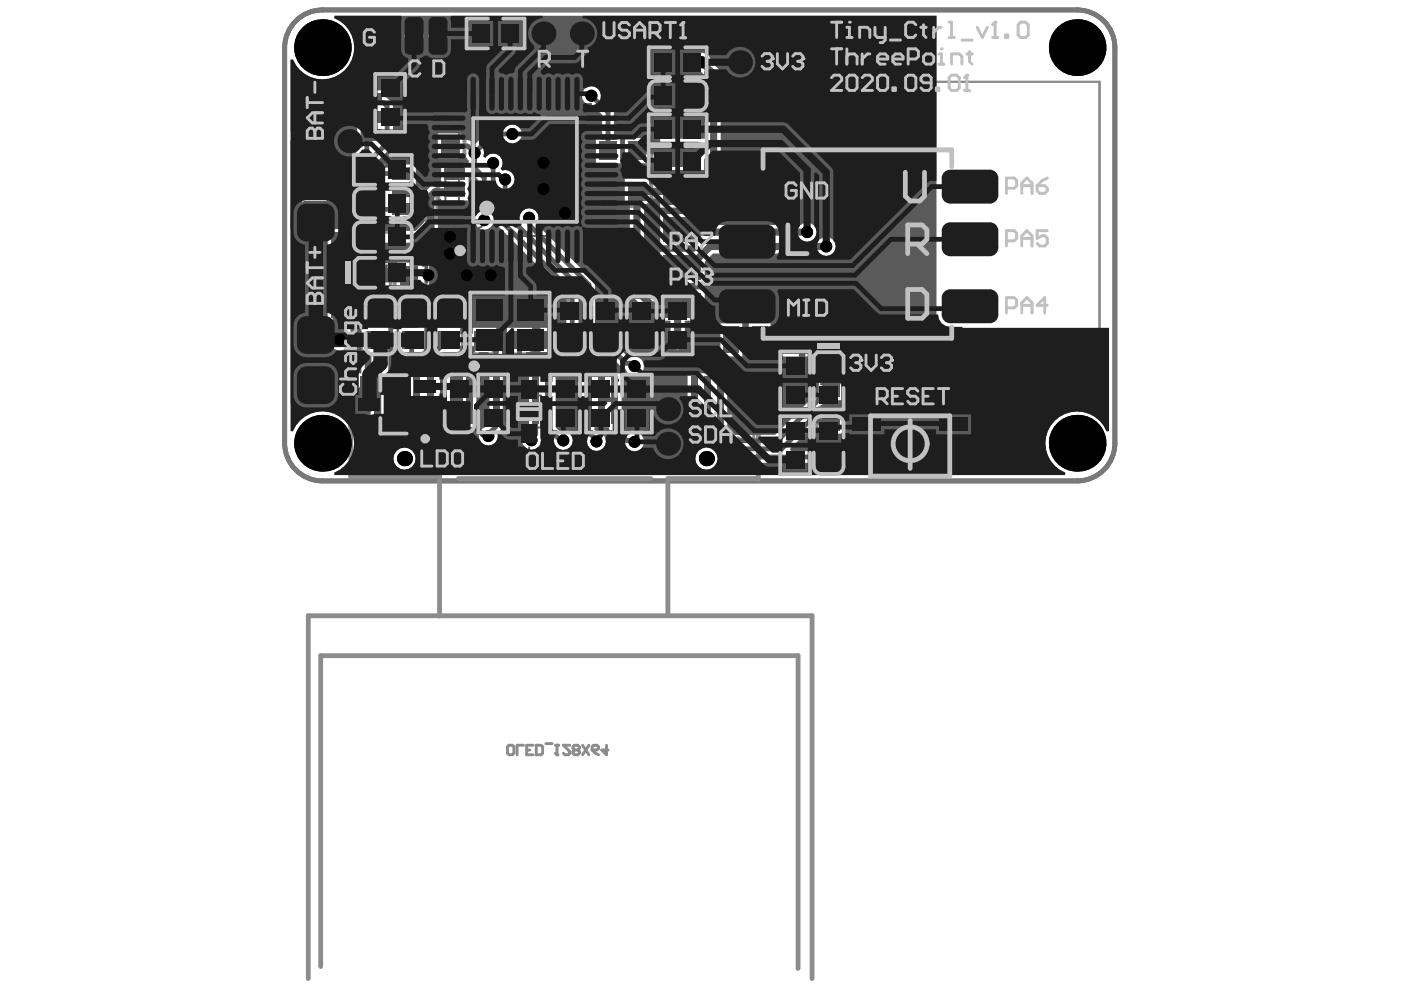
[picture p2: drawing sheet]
<svg xmlns="http://www.w3.org/2000/svg" width="297mm" height="210mm" viewBox="0 0 297 210" stroke-linecap="round" stroke-linejoin="round" font-family="sans-serif">
<g fill="none" stroke="#5a5a5a" stroke-width=".4">
<path d="M69.5 18.7h7.2v12.4h-7.2zM69.5 34.4h7.2v12.4h-7.2zM87.2 34.4h7.2v12.4h-7.2zM97.3 22.1h28v27.9h-28zM79.6 57.8h3.2M80.4 56.2v3.2M80.4 57.8l1.6-1.6v3.2zM81.6 54.2l-1.2 1.2M82.4 54.6l-1.2 1.2M80.6 79.5h7.2v12.4h-7.2zM111 79.7h2.4M174.1 79.9h3.2"/>
<path d="M175.7 79.1v3.2M178.2 79.9l1.2 1.2M109.7 83.9h5v6.8h-5zM111 96h2.4M112.2 94.8v2.4M174.1 81.5l1.6-1.6 1.6 1.6zM177.8 80.7l1.2 1.2"/>
<circle cx="100.9" cy="46.4" r="2"/>
</g>
<path d="M72.4 55.8v4M88.4 57.8h4M90.4 55.8v4M173.7 71.9h4M173.7 89.8h4M175.7 87.9v3.9" fill="none" stroke="#5a5a5a" stroke-width=".81"/>
<path d="M193.1 92.1l-.2 .2" fill="none" stroke="#5a5a5a" stroke-width=".21"/>
<path d="M62.7 4.4a8 8 0 0 1 5.7-2.3h160a8 8 0 0 1 8 8v83.9a8 8 0 0 1-8 8h-160a8 8 0 0 1-8-8v-83.9a8 8 0 0 1 2.3-5.7z" fill="none" stroke="#5a5a5a" stroke-width="1"/>
<path d="M62.7 4.4a8 8 0 0 1 5.7-2.3h160a8 8 0 0 1 8 8v83.9a8 8 0 0 1-8 8h-160a8 8 0 0 1-8-8v-83.9a8 8 0 0 1 2.3-5.7z" fill="none" stroke="#787878" stroke-width="1"/>
<g fill="none" stroke="#8c8c8c" stroke-width=".8">
<path d="M86.2 29.4v3.1M87.8 34.1h2.9M87.8 27.8h2.9M93.9 34.1h3M93.9 27.8h3M98.5 29.4v3.1M125.8 39v3.1M127.4 37.4h3M130.4 28.8h-4.5v6.3h4.5M133.6 37.4h2.9M133.6 28.8h4.5v6.3h-4.5M138.1 39v3.1"/>
<path d="M62.8 56.8v3.1M64.4 55.2h3M67.4 48.1h-4.5v6.3h4.5M70.6 55.2h2.9M70.6 48.1h4.5v6.3h-4.5M75.1 56.8v3.1M76.5 53.7v-4.5h6.3v4.5M76.5 56.9v4.5h6.3v-4.5M88.2 55.2h-4.5v6.3h4.5M91.4 55.2h4.6v6.3h-4.6M127.4 43.7h3M133.6 43.7h2.9"/>
<path d="M62.8 63.9v3.1M64.4 61.5h3M64.4 68.6h3M64.4 62.3h3M70.6 61.5h2.9M70.6 68.6h2.9M70.6 62.3h2.9M75.1 63.9v3.1M76.5 64.5v2.9M76.5 70.6v2.9M78.1 75.1h3.1M78.1 62.9h3.1"/>
<path d="M82.8 64.5v2.9M82.8 70.6v2.9M84.1 64.5v2.9M84.1 70.6v2.9M85.7 75.1h3.1M85.7 62.9h3.1M90.4 64.5v2.9M90.4 70.6v2.9M91.7 64.5v2.9M91.7 70.6v2.9M93.3 75.1h3.2M93.3 62.9h3.2"/>
<path d="M98.1 64.5v2.9M98.1 70.6v2.9M99.4 64.5v2.9M99.4 70.6v2.9M101 75.1h3.1M101 62.9h3.1M105.7 64.5v2.9M105.7 70.6v2.9M107 64.5v2.9M107 70.6v2.9M108.6 75.1h3.1M108.6 62.9h3.1"/>
<path d="M113.3 64.5v2.9M113.3 70.6v2.9M114.1 70.6v4.5h6.3v-4.5M114.1 67.4v-4.5h6.3v4.5M174.7 79h2.9M180.8 79h3M173.1 80.6v3.1M173.1 87.7v3.1M174.7 92.4h2.9M174.7 86.1h2.9M174.7 85.3h2.9M177.6 93.7h-4.5v6.4h4.5"/>
<path d="M180.8 93.7h4.6v6.4h-4.6M180.8 92.4h3M180.8 86.1h3M180.8 85.3h3M185.4 80.6v3.1M185.4 87.7v3.1"/>
</g>
<path d="M152.1 72.1h-11.1v-3.2h2.8v-48.4h-2.8v-3.2h92.1v54.8h-33.1" fill="none" stroke="#8c8c8c" stroke-width=".48"/>
<path d="M71.1 19.3h4v11.2h-4zM71.1 35h4v11.2h-4zM88.8 35h4v11.2h-4zM74.4 79.7v21.5M160.8 80.1v21.5M74.4 101.1h18.8v29.5M97.2 101.5h40.8M160.8 101.5h-19.2v28.7M65.4 207.5v-76.9h106.8v76.9M68 204.9v-65.9h101.2v66.3" fill="none" stroke="#8c8c8c" stroke-width="1"/>
<path d="M157.8 92.4v.4l-.3 .3h-.7l-.4-.3" fill="none" stroke="#8c8c8c" stroke-width=".61"/>
<circle cx="157.8" cy="92.4" r=".31" fill="#8c8c8c"/>
<g fill="none" stroke="#8c8c8c" stroke-width=".61">
<path d="M173.4 10.9l.6-.6h1.1l.5 .6v2.1l-.5 .6h-1.1l-.6-.6zM176.7 11.9h2.1l-1.6-1.6v3.3M179.9 14.1h2.2M183.2 10.3v.6l1.1 1M184.3 11.9v1.7M185.3 10.3v.6l-1 1M186.4 10.9l.6-.6h1.6v3.3h-1.6l-.6-.6zM189.7 10.3h1.1M190.2 10.3v2.7l.6 .6h.5l.5-.6M123 70.8l.6-.6h1.6v3.3h-1.6l-.6-.6zM126.3 70.2h2.1v3.3h-2.1M127.4 71.8h1"/>
<path d="M131.7 70.2v3.3h-2.2M132.8 70.8l.5-.6h1.1l.5 .6v2.1l-.5 .6h-1.1l-.5-.6zM156.4 91.4l.4-.3h.7l.3 .3v.4l-.3 .3M157.1 92.1h.4M157.5 92.1l.3 .3M158.5 91.4l.3-.3h.7l.3 .3v1.4l-.3 .3h-.7l-.3-.3zM107.6 158.3l.3-.3h.7l.4 .3v1.4l-.4 .3h-.7l-.3-.3zM111 158h-1.4v2M111.7 159h.6M113 158h-1.3v2h1.3M113.7 158h1l.3 .3v1.4l-.3 .3h-1zM115.7 157.7h1.4"/>
<path d="M117.8 158h.6M118.1 158v2"/>
</g>
<path d="M192.4 39.7l.4-.4h1.6l.4 .4v.8l-.4 .4h-1.6l-.4-.4zM192.4 49.3l.4-.4h1.6l.4 .4v1.2h-2.4zM192.4 47.3h1.2M193.6 47.3l.8 .8h.4M193.6 41.7v1.6l1.2-1.2h-2.4M193.6 44.1v1.6M194.8 51.3v.8M194.8 51.7h-2l-.4 .4v.4l.4 .4M194.8 46.5h-.4l-.8 .8" fill="none" stroke="#8c8c8c" stroke-width=".4"/>
<circle cx="118.1" cy="160" r=".31" fill="#8c8c8c"/>
<path d="M125.8 23v3.2h-1.6l-.6-.5v-.5l.6-.6h1.6M117.8 159.7l.3 .3M120.8 158h-1.3l1.3 1.4v.3l-.3 .3h-.7l-.3-.3M121.8 159l-.3-.3v-.4l.3-.3h.7l.3 .3v.4l-.3 .3M121.8 159l-.3 .4v.3l.3 .3h.7l.3-.3v-.3l-.3-.4M121.8 159h.7M123.5 158l1.4 2M124.9 158l-1.4 2M125.5 158.3l.4-.3h.7l.3 .3v.4l-.3 .3h-1.1zM125.5 159l.7 .7 .7 .3M128.6 158v2l-1-1h1.3" fill="none" stroke="#8c8c8c" stroke-width=".61"/>
<circle cx="125.8" cy="24.6" r=".31" fill="#8c8c8c"/>
<g fill="none" stroke="#8c8c8c" stroke-width=".61">
<path d="M90 26.2h1.1M91.1 24.1h-.5v2.1M92.7 24.1h1.1M93.3 23.5v2.2l-.6 .5M94.9 24.1h1.6l.6 .5v1.1l-.6 .5h-1.6M100.3 25.2h-2.1v-.6l.5-.5h1.1l.5 .5v1.1l-.5 .5h-1.1M102 24.1h1M102.5 23.5v2.2l-.5 .5M104.1 24.6l.6-.5h1.1l.5 .5v1.1l-.5 .5h-1.1l-.6-.5zM107.9 24.1h.6l1 1.1M109.5 24.1v2.1M112.8 25.2h-1.6l-.6-.6v-1.1l.6-.5h1.6v3.2"/>
<path d="M113.9 26.8h2.1M117.1 23h2.2M118.2 23v3.2M120.4 24.6h2.1M120.4 26.2v-2.1l1.1-1.1 1 1.1v2.1M125.8 23h-1.6l-.6 .5v.6l.6 .5h1.6"/>
</g>
<circle cx="90.6" cy="23" r=".31" fill="#8c8c8c"/>
<path d="M83 26.2v-1.6l.5-.5h1.7v2.1M86.2 24.6l.6-.5h1.1l.5 .5v1.1l-.5 .5h-1.1l-.6-.5z" fill="none" stroke="#8c8c8c" stroke-width=".61"/>
<g fill="none" stroke="#8c8c8c" stroke-width="1">
<circle cx="66.7" cy="31.9" r=".5"/>
<circle cx="66.7" cy="47.6" r=".5"/>
<circle cx="84.4" cy="47.6" r=".5"/>
</g>
<g fill="none" stroke="#8c8c8c" stroke-width=".8">
<path d="M86.2 32.5a1.6 1.6 0 0 0 1.6 1.6M87.8 27.8a1.6 1.6 0 0 0-1.6 1.6M96.9 27.8a1.6 1.6 0 0 1 1.6 1.6M98.5 32.5a1.6 1.6 0 0 1-1.6 1.6M127.4 37.4a1.6 1.6 0 0 0-1.6 1.6M136.5 37.4a1.6 1.6 0 0 1 1.6 1.6M62.8 59.9a1.6 1.6 0 0 0 1.6 1.6M64.4 55.2a1.6 1.6 0 0 0-1.6 1.6M73.5 55.2a1.6 1.6 0 0 1 1.6 1.6M75.1 59.9a1.6 1.6 0 0 1-1.6 1.6M125.8 42.1a1.6 1.6 0 0 0 1.6 1.6M138.1 42.1a1.6 1.6 0 0 1-1.6 1.6"/>
<path d="M62.8 67a1.6 1.6 0 0 0 1.6 1.6M64.4 62.3a1.6 1.6 0 0 0-1.6 1.6M73.5 62.3a1.6 1.6 0 0 1 1.6 1.6M75.1 67a1.6 1.6 0 0 1-1.6 1.6M76.5 73.5a1.6 1.6 0 0 0 1.6 1.6M78.1 62.9a1.6 1.6 0 0 0-1.6 1.6M81.2 62.9a1.6 1.6 0 0 1 1.6 1.6M82.8 73.5a1.6 1.6 0 0 1-1.6 1.6M84.1 73.5a1.6 1.6 0 0 0 1.6 1.6M85.7 62.9a1.6 1.6 0 0 0-1.6 1.6M88.8 62.9a1.6 1.6 0 0 1 1.6 1.6M90.4 73.5a1.6 1.6 0 0 1-1.6 1.6"/>
<path d="M91.7 73.5a1.6 1.6 0 0 0 1.6 1.6M93.3 62.9a1.6 1.6 0 0 0-1.6 1.6M96.5 62.9a1.6 1.6 0 0 1 1.6 1.6M98.1 73.5a1.6 1.6 0 0 1-1.6 1.6M99.4 73.5a1.6 1.6 0 0 0 1.6 1.6M101 62.9a1.6 1.6 0 0 0-1.6 1.6M104.1 62.9a1.6 1.6 0 0 1 1.6 1.6M105.7 73.5a1.6 1.6 0 0 1-1.6 1.6M107 73.5a1.6 1.6 0 0 0 1.6 1.6M108.6 62.9a1.6 1.6 0 0 0-1.6 1.6M111.7 62.9a1.6 1.6 0 0 1 1.6 1.6M113.3 73.5a1.6 1.6 0 0 1-1.6 1.6"/>
<path d="M174.7 79a1.6 1.6 0 0 0-1.6 1.6M183.8 79a1.6 1.6 0 0 1 1.6 1.6M173.1 90.8a1.6 1.6 0 0 0 1.6 1.6M173.1 83.7a1.6 1.6 0 0 0 1.6 1.6M174.7 86.1a1.6 1.6 0 0 0-1.6 1.6M183.8 86.1a1.6 1.6 0 0 1 1.6 1.6M185.4 90.8a1.6 1.6 0 0 1-1.6 1.6M185.4 83.7a1.6 1.6 0 0 1-1.6 1.6"/>
</g>
<g fill="#5a5a5a">
<path d="M61.6 45.4l2.8-2.8h8.9a2.55 2.55 0 0 0 2.1 3l.3 .4-.2 .7-1 .1-1.9 1.8h-3.1v5.3h5.1v-3.1l1.1-1.1h.9v6.4h-2v-.4h-5.1v5.3h.3v1.8h-.3v5.3h.3v3.9a2.28 2.28 0 0 0 2.2 2.3 2.28 2.28 0 0 0 2.3-2.3v-3.9h.3v-5.3h-.3v-1.8h.3v-.4h2v18.5h-.8v2.4l-5.3 5.2h-7.6l-1.3-1.2z"/>
<path d="M61.6 12.7h.5a6.7 6.7 0 0 0 11 2.1 6.7 6.7 0 0 0-2.2-10.9l.1-.6h127.6v65.3h-3.8v7h4.6v-3.6l.5-.2 .2 .2h35v19.4l-.5 .1a6.7 6.7 0 0 0-11-2.3 6.7 6.7 0 0 0 2.3 11l-.1 .5h-154.8l-.1-.5a6.7 6.7 0 0 0 4.2-6.1 6.7 6.7 0 0 0-4-6.3l-.1-.5 5.4-5.5 .1-1.9 .6-.2 .2-.6v-4.5h1.4v4.6h-.1v11.4h16.8v-11.4h-2.6l-.2-.6 .7-.8 .1-2.5 .7-.7h3.5v-1.3h1.2l.2 .5-.6 .6-.1 .5v4.3h-.1v11.4h2.8v-11.4h-.2v-3.8l.8-.8h1.8l.5 .5v4.1h-.1v10.9l-.4 .4a2 2 0 0 0-1.8 2.3 2 2 0 0 0 2.4 1.6 2 2 0 0 0 1.5-2.5l.7-.9 .1-.4h.3v-11.4h-.2l-.1-5-1.1-1.3v-3.4h-5.3v1.3h-2.3v-1.3h-5.4v3l-.5-.2-.1-3.7-1.6-1.8v-3.4h-5.4v5.1h3.5l.5 .5-.1 .5h-3.9v5.1h.7l.2 .5-.9 1-.5-.2v-6.9l-.4-.9-1.4-1.4v-3.3h-5v-2.5h5v-.3h1.9v.4h5.1v-.7l.5-.3 .5 .3v.7h5.2v-5.3h-5.2v.7l-.5 .2-.5-.2v-.7h-5.1v.4h-1.9v-.3h-5v-1h5v-1.1h5.1l.5-.1 .5-.3 4.3-4.5 .2-6.6h.6v.3h5.9v-5.7l.5-.2 1.5 1.6v6.9a2 2 0 0 0 0 3.2 2 2 0 0 0 3.1-.8l.5-.1 15.1 15v6.7l-.2 .4h-5.3v5.1h1.4v1l-.8 .9-.1 1.7-.5 .2-3.1-3.3 .1-.5h1.2v-5.1h-5.3v5.1h1.4v1l.4 .9 2.9 2.9v11.2h.1v.8l-.4 .1a2.01 2.01 0 0 0-1.1 2.6 2.01 2.01 0 0 0 2.5 1.1 2.01 2.01 0 0 0 1.3-2.5l.2-1 .5-.1 2.2 2.2a2.01 2.01 0 0 0 2.5 1.5 2.01 2.01 0 0 0 1.4-2.5 2.01 2.01 0 0 0-2.7-1.3l-.9-.9v-11.4h-.2v-1.7l.8-.9 .1-1.6 .4-.4h1l.5 1.4 2.8 2.7 .2 .5v11.4h.1l.1 1.5 .9 1-.1 .5a2.02 2.02 0 0 0 2 2 2.02 2.02 0 0 0 2.1-2 2.02 2.02 0 0 0-2-2l-.5-.5v-.5h3.1l.1 .8 .3 .4 2.5 2.5 .8 .3 .3 .5a2.01 2.01 0 0 0 2.8 .1 2.01 2.01 0 0 0 .2-2.8 2.01 2.01 0 0 0-2.8-.3l-1.5-1.5v-11.4h-3l-.1-.9-.2-.4-4.1-4v-2.8l.5-.2 6.9 7 .8 .3 .1 .2a2.02 2.02 0 0 0 2.6 1.1 2.02 2.02 0 0 0 1.1-2.6 2.02 2.02 0 0 0-2.6-1.1h-.6l-7.1-7.1v-8.3l-.3-.9-12.1-12a1.99 1.99 0 0 0-.6-3.2 1.99 1.99 0 0 0-2.9 1.5l-.5 .2-1.4-1.4v-5l.2-.1a2 2 0 0 0 .3-2.5 2 2 0 0 0-2.3-.8l-.3-.5 .2-.4a2 2 0 0 0-.9-2.5 2 2 0 0 0-2.6 .7l-.4-.3 .1-1 2.6-2.5h1.9l.1 .1a2.01 2.01 0 0 0 2.9 0 2.01 2.01 0 0 0-.1-2.9 2.01 2.01 0 0 0-2.9 .3l-2.9 .1-3.4 3.2h-.4a2.14 2.14 0 0 0-2.4-.8v-1.4h-5.2v5.3h5.2v-.9l.1-.1 .6 .3 .1 .3 .6 .8v.9h-5.9v4.3l-1.8 .1-1.4 1.2-.4 .1a1.99 1.99 0 0 0-1.7-1.1v-4.6h-5.9v.6h-.7v-.6h-1.7v-.6l3.3-3.5v-8.7a3.1 3.1 0 0 0-1.6-1.5v-1.4h-5.9v11.4h.8v.7l-3.1 3.2-.1 7.4h-2.9v-3.2h-5.5v-7.7l.3-.3 5.2-.1v-7.6h-5.9v3.6l-.9 .2-1.5 1.3-.5-.2zM90.9 7.6a2.02 2.02 0 0 0 4 0 2.02 2.02 0 0 0-4 0zM85.8 7.6a2.02 2.02 0 0 0 4 0 2.02 2.02 0 0 0-4 0zM147.3 11.8a2 2 0 0 0-.4 2.1 2 2 0 0 0 1.7 1.3l1.2 1.1v12.8l-.4 .3h-9.4v1.1h-2.4v-1.2h-5.1v5.3h5.1v-1.1h2.4v2.5h9.4l.4 .3v.8l-.4 .3h-9.4v1.7h-2.4v-1.2h-5.1v5.4h1v18.4l.2 .5 3.3 3.5 .5 .4 2.5 .1v1.8h2.2v2.8a2.01 2.01 0 0 0 .1 2.7 2.01 2.01 0 0 0 2.8 0 2.01 2.01 0 0 0 .1-2.7v-2.8h4.2v-6.6h-9.4v1.8h-1.3l-2.2-2.2v-17.7h1.1v-1.2h2.4v1.9h9.4v-1.8a3.3 3.3 0 0 0 3.4-2.6v-23.9l-.1-.5-.3-.5-1.6-1.6a2 2 0 0 0-1.3-1.8 2 2 0 0 0-2.2 .5zM124 18.9a1.99 1.99 0 0 0-.4 2.3 1.99 1.99 0 0 0 2 1.1l2.1 2v5h-1.4v5.3h5.2v-5.3h-1.3l-.1-6-2.7-2.8a1.99 1.99 0 0 0-1.1-2 1.99 1.99 0 0 0-2.3 .4zM140 45.4v6.6h8l.2 .5-.9 .9h-7.3v6.6h9.4v-4.5l1.8-1.7h22.7a2.01 2.01 0 0 0 2.7-.2 2.01 2.01 0 0 0 0-2.7 2.01 2.01 0 0 0-2.7-.1h-.8l-.3-.6a1.98 1.98 0 0 0-.4-2.5 1.98 1.98 0 0 0-2.6 0h-20.4v-2.3zM188.8 68.6v7h4.6v-7zM182.8 68.6v7h4.6v-7zM176.8 68.6v7h4.6v-7zM170.8 68.6v7h4.6v-7zM164.8 68.6v7h4.6v-7zM158.8 68.6v7h4.6v-7zM152.8 68.6v7h4.6v-7zM145.8 79.2v11.4h.1l.1 .6 .3 .4 3 2.9-.2 .5a2.33 2.33 0 0 0-1 3.9 2.33 2.33 0 0 0 3.9-1l.5-.1 .8 .3h20.3v1.5h5.1v-5.4h-5.1v1.5h-5.9l-.2-.5 4.6-4.7h1.5v1.5h5.1v-5.4h-4.5l-.2-.5 1.3-1.2h3.4v-5.4h-5.1v3.5l-9.2 9.2h-8.6l-1.6-1.6v-11.4zM83.4 97.2a2.35 2.35 0 0 0 4.7 0 2.35 2.35 0 0 0-4.7 0z"/>
</g>
<g fill="none" stroke="#5a5a5a" stroke-width="1">
<path d="M78.7 28.7h-.2l-.7 .6v2.5l-3.2 3.2v8.6l.7 .8h2.3M78.7 21.1l.7 .7h1.9l.8 .7v7.9l-3.4 3.4v3h6.5M95.4 30.9h3.7l1.5 1.5M100.6 32.4v3.2l2.1 2.1v9M104.6 34.6v10.4l16.7 16.9v13.2l3.5 3.4v13.2l1.7 1.6v.3M107.1 38v7.2l16.1 16v13.2l4.4 4.4v5.9M108.6 28.4h-3.9l-4.1 4M125.4 20.3l3.5 3.5v8.2M78.7 44.4h6.5M112.2 46.2l.2 .2v1.5l12.5 12.5v8.8l7.8 7.8h1.7l.1 .6M79.3 65.4l3.5 3.6v15.9M79.7 72.1l.3 .3v12.5"/>
<path d="M87.3 72.1v3l-1.7 1.7v8.1M87.3 65.9l3.2 3.2v6.4l-2.1 2v7.4M94.9 72.1l-2.7 2.7v2.5l-1 1v6.6M96.2 72.4l.2-.3h6.2l2.6 2.5v10.3M102.4 72.1l-2.8 2.8v10M110.1 72.1v3.5l3.5 3.4v13l-.9 .9v.4M117.3 72.1v4l-.9 .9v14l2.4 2.4h.6M105.1 85.2v5.3l-1.6 1.5v.5M127.6 84.9l.1-.2h2.6l.1 .2v6l2.5 2.5h1.3l.3 .3M147.2 84.9l-.1 5.8 6.2 6.2h22.9M150 84.9l.1 5.8 4.5 4.5h11.1l5.9-5.9h4.6M176.2 82.2l-11.3 11.2h-9.6l-2.5-2.4v-6.1"/>
</g>
<path d="M148.8 13.2l2.5 2.5v23.9l-1.1 1.1h-5.5M135.1 32h8.8l.8 .7M84.7 41h3.5l.9 .9v5l-1.3 1.3h-12.7l-3 3M90.8 58.3h2.1M95.4 40.6l-3.2 .1-.8 .9v6.6l-4 4h-7.7M142.7 40.6h-7.7v21.1l3.1 3h7.1l-1.5 1.5v5.9M144.7 48.7l.5 .5h25.9M175.2 52.3h-24.7l-4.4 4.4h-1.4" fill="none" stroke="#5a5a5a" stroke-width="1.5"/>
<path d="M67.5 28.7h-3.2l-1.5 1.4v18.1l3.1 2.9v7.2" fill="none" stroke="#5a5a5a" stroke-width="2.5"/>
<path d="M79.1 58.3h-7.1v13.7M86.7 58.3l-7 .1" fill="none" stroke="#5a5a5a" stroke-width="3.1"/>
<g fill="#000">
<circle cx="68.4" cy="10.1" r="6"/>
<circle cx="82.7" cy="7.6" r="1.27"/>
<circle cx="87.8" cy="7.6" r="1.27"/>
<circle cx="92.9" cy="7.6" r="1.27"/>
<circle cx="148.8" cy="13.2" r="1.27"/>
<circle cx="228.4" cy="10.1" r="6"/>
<circle cx="100.6" cy="32.4" r="1.27"/>
<circle cx="104.6" cy="34.6" r="1.27"/>
<circle cx="107.1" cy="38.1" r="1.27"/>
<circle cx="108.6" cy="28.4" r="1.27"/>
<circle cx="115.2" cy="34.5" r="1.27"/>
<circle cx="125.4" cy="20.3" r="1.27"/>
<circle cx="90.8" cy="58.3" r="1.27"/>
<circle cx="95.4" cy="53.8" r="1.27"/>
<circle cx="95.4" cy="50.2" r="1.27"/>
<circle cx="99" cy="58.3" r="1.27"/>
<circle cx="102.7" cy="46.7" r="1.27"/>
<circle cx="104.1" cy="58.3" r="1.27"/>
<circle cx="112.2" cy="46.2" r="1.27"/>
<circle cx="115.2" cy="40.1" r="1.27"/>
<circle cx="119.8" cy="45.2" r="1.27"/>
<circle cx="154.4" cy="40.1" r="1.27"/>
<circle cx="158.4" cy="40.1" r="1.27"/>
<circle cx="162.5" cy="40.1" r="1.27"/>
<circle cx="171.1" cy="49.2" r="1.27"/>
<circle cx="175.2" cy="52.3" r="1.27"/>
<circle cx="72" cy="72" r="1.27"/>
<circle cx="134.5" cy="77.6" r="1.27"/>
<circle cx="143.7" cy="72.1" r="1.27"/>
<circle cx="65.4" cy="83.7" r="1.27"/>
<circle cx="65.4" cy="80.2" r="1.27"/>
<circle cx="68.4" cy="94" r="6"/>
<circle cx="69" cy="83.7" r="1.27"/>
<circle cx="69" cy="80.2" r="1.27"/>
<circle cx="85.8" cy="97.2" r="1.6"/>
<circle cx="103.5" cy="92.5" r="1.27"/>
<circle cx="112.7" cy="93.3" r="1.27"/>
<circle cx="119.4" cy="93.4" r="1.27"/>
<circle cx="126.5" cy="93.6" r="1.27"/>
<circle cx="134.5" cy="93.7" r="1.27"/>
<circle cx="149.8" cy="97.2" r="1.6"/>
<circle cx="228.4" cy="94" r="6"/>
</g>
<g fill="#5a5a5a">
<path d="M65.3 43.2h4.4v2.4h-4.4z" fill-rule="evenodd"/>
<path d="M65.3 35.6h4.4v2.4h-4.4z" fill-rule="evenodd"/>
<path d="M65.3 27.5h4.4v2.4h-4.4z" fill-rule="evenodd"/>
<path d="M65.3 19.9h4.4v2.4h-4.4z" fill-rule="evenodd"/>
<path d="M83 43.2h4.4v2.4h-4.4z" fill-rule="evenodd"/>
<path d="M83 35.6h4.4v2.4h-4.4z" fill-rule="evenodd"/>
<path d="M65.3 39.4h4.4v2.4h-4.4z" fill-rule="evenodd"/>
<path d="M65.3 23.7h4.4v2.4h-4.4z" fill-rule="evenodd"/>
<path d="M76.5 79.9h1.4v9.9h-1.4z" fill-rule="evenodd"/>
<path d="M82.1 79.9h1.4v9.9h-1.4z" fill-rule="evenodd"/>
<path d="M84.9 79.9h1.4v9.9h-1.4z" fill-rule="evenodd"/>
<path d="M83 39.4h4.4v2.4h-4.4z" fill-rule="evenodd"/>
<path d="M90.5 79.9h1.4v9.9h-1.4z" fill-rule="evenodd"/>
<path d="M93.3 79.9h1.4v9.9h-1.4z" fill-rule="evenodd"/>
<path d="M91 56.4h3.8v3.9h-3.8z" fill-rule="evenodd"/>
<path d="M100.6 70.2h3.9v3.7h-3.9z" fill-rule="evenodd"/>
<path d="M98.9 79.9h1.4v9.9h-1.4z" fill-rule="evenodd"/>
<path d="M101.7 79.9h1.4v9.9h-1.4z" fill-rule="evenodd"/>
<path d="M100.6 64.1h3.9v3.7h-3.9z" fill-rule="evenodd"/>
<path d="M108.2 70.2h3.9v3.7h-3.9z" fill-rule="evenodd"/>
<path d="M107.3 79.9h1.4v9.9h-1.4z" fill-rule="evenodd"/>
<path d="M110.1 79.9h1.4v9.9h-1.4z" fill-rule="evenodd"/>
<path d="M108.2 64.1h3.9v3.7h-3.9z" fill-rule="evenodd"/>
<path d="M115.3 70.2h3.9v3.7h-3.9z" fill-rule="evenodd"/>
<path d="M115.7 79.9h1.4v9.9h-1.4z" fill-rule="evenodd"/>
<path d="M118.5 79.9h1.4v9.9h-1.4z" fill-rule="evenodd"/>
<path d="M115.3 64.1h3.9v3.7h-3.9z" fill-rule="evenodd"/>
<path d="M124.1 79.9h1.4v9.9h-1.4z" fill-rule="evenodd"/>
<path d="M126.9 79.9h1.4v9.9h-1.4z" fill-rule="evenodd"/>
<path d="M132.5 79.9h1.4v9.9h-1.4z" fill-rule="evenodd"/>
<path d="M135.3 79.9h1.4v9.9h-1.4z" fill-rule="evenodd"/>
<path d="M133.2 38.6h3.7v3.9h-3.7z" fill-rule="evenodd"/>
<path d="M133.2 30h3.7v3.9h-3.7z" fill-rule="evenodd"/>
<path d="M138.1 79.9h1.4v9.9h-1.4z" fill-rule="evenodd"/>
<path d="M140.9 79.9h1.4v9.9h-1.4z" fill-rule="evenodd"/>
<path d="M143.7 79.9h1.4v9.9h-1.4z" fill-rule="evenodd"/>
<path d="M146.5 79.9h1.4v9.9h-1.4z" fill-rule="evenodd"/>
<path d="M149.3 79.9h1.4v9.9h-1.4z" fill-rule="evenodd"/>
<path d="M154.9 79.9h1.4v10h-1.4z" fill-rule="evenodd"/>
<path d="M157.7 79.9h1.4v10h-1.4z" fill-rule="evenodd"/>
<path d="M180.5 87.3h3.7v3.9h-3.7z" fill-rule="evenodd"/>
<path d="M180.5 94.9h3.7v4h-3.7z" fill-rule="evenodd"/>
<path d="M180.5 80.2h3.7v3.9h-3.7z" fill-rule="evenodd"/>
<path d="M165.5 69.3h3.2v5.6h-3.2z" fill-rule="evenodd"/>
<path d="M171.5 69.3h3.2v5.6h-3.2z" fill-rule="evenodd"/>
<path d="M189.5 69.3h3.2v5.6h-3.2z" fill-rule="evenodd"/>
<path d="M195.5 69.3h3.2v5.6h-3.2z" fill-rule="evenodd"/>
<path d="M77.7 50.4h3.9v3.7h-3.9z" fill-rule="evenodd"/>
<path d="M76.5 43.2h4.4v2.4h-4.4z" fill-rule="evenodd"/>
<path d="M76.5 35.6h4.4v2.4h-4.4z" fill-rule="evenodd"/>
<path d="M76.5 27.5h4.4v2.4h-4.4z" fill-rule="evenodd"/>
<path d="M76.5 19.9h4.4v2.4h-4.4z" fill-rule="evenodd"/>
<path d="M94.2 43.2h4.4v2.4h-4.4z" fill-rule="evenodd"/>
<path d="M94.2 35.6h4.4v2.4h-4.4z" fill-rule="evenodd"/>
<path d="M77.7 70.2h3.9v3.7h-3.9z" fill-rule="evenodd"/>
<path d="M85.3 70.2h3.9v3.7h-3.9z" fill-rule="evenodd"/>
<path d="M79.3 79.9h1.4v9.9h-1.4z" fill-rule="evenodd"/>
<path d="M87.7 79.9h1.4v9.9h-1.4z" fill-rule="evenodd"/>
<path d="M84.9 56.4h3.7v3.9h-3.7z" fill-rule="evenodd"/>
<path d="M76.5 39.4h4.4v2.4h-4.4z" fill-rule="evenodd"/>
<path d="M77.7 56.5h3.9v3.7h-3.9z" fill-rule="evenodd"/>
<path d="M70.2 63.5h3.7v3.9h-3.7z" fill-rule="evenodd"/>
<path d="M64 63.5h3.7v3.9h-3.7z" fill-rule="evenodd"/>
<path d="M70.2 49.3h3.7v3.9h-3.7z" fill-rule="evenodd"/>
<path d="M64.1 49.3h3.7v3.9h-3.7z" fill-rule="evenodd"/>
<path d="M64 56.4h3.7v3.9h-3.7z" fill-rule="evenodd"/>
<path d="M70.2 56.4h3.7v3.9h-3.7z" fill-rule="evenodd"/>
<path d="M77.7 64.1h3.9v3.7h-3.9z" fill-rule="evenodd"/>
<path d="M85.3 64.1h3.9v3.7h-3.9z" fill-rule="evenodd"/>
<path d="M87.4 29h3.7v3.9h-3.7z" fill-rule="evenodd"/>
<path d="M76.5 23.7h4.4v2.4h-4.4z" fill-rule="evenodd"/>
<path d="M96.1 79.9h1.4v9.9h-1.4z" fill-rule="evenodd"/>
<path d="M104.5 79.9h1.4v9.9h-1.4z" fill-rule="evenodd"/>
<path d="M112.9 79.9h1.4v9.9h-1.4z" fill-rule="evenodd"/>
<path d="M121.3 79.9h1.4v9.9h-1.4z" fill-rule="evenodd"/>
<path d="M94.2 39.4h4.4v2.4h-4.4z" fill-rule="evenodd"/>
<path d="M93.6 29h3.7v3.9h-3.7z" fill-rule="evenodd"/>
<path d="M129.7 79.9h1.4v9.9h-1.4z" fill-rule="evenodd"/>
<path d="M152.1 79.9h1.4v10h-1.4z" fill-rule="evenodd"/>
<path d="M140.7 62.1h8v5.2h-8z" fill-rule="evenodd"/>
<path d="M140.7 54.1h8v5.2h-8z" fill-rule="evenodd"/>
<path d="M140.7 46.1h8v5.2h-8z" fill-rule="evenodd"/>
<path d="M140.7 38.1h8v5.2h-8z" fill-rule="evenodd"/>
<path d="M127 38.6h3.7v3.9h-3.7z" fill-rule="evenodd"/>
<path d="M127.1 30h3.7v3.9h-3.7z" fill-rule="evenodd"/>
<path d="M140.7 30.1h8v5.2h-8z" fill-rule="evenodd"/>
<path d="M140.7 22.1h8v5.2h-8z" fill-rule="evenodd"/>
<path d="M174.3 87.3h3.7v3.9h-3.7z" fill-rule="evenodd"/>
<path d="M174.3 94.9h3.7v4h-3.7z" fill-rule="evenodd"/>
<path d="M174.3 80.2h3.7v3.9h-3.7z" fill-rule="evenodd"/>
<path d="M153.5 69.3h3.2v5.6h-3.2z" fill-rule="evenodd"/>
<path d="M159.5 69.3h3.2v5.6h-3.2z" fill-rule="evenodd"/>
<path d="M183.5 69.3h3.2v5.6h-3.2z" fill-rule="evenodd"/>
<path d="M177.5 69.3h3.2v5.6h-3.2z" fill-rule="evenodd"/>
<path d="M92.9 70.2h4v3.7h-4z" fill-rule="evenodd"/>
<path d="M92.9 64.1h4v3.7h-4z" fill-rule="evenodd"/>
</g>
<path d="M61.6 12.7h.5a6.7 6.7 0 0 0 11 2.1 6.7 6.7 0 0 0-2.2-10.9l.1-.6h14l.2 .6-.2 .7v6a1.68 1.68 0 0 0 1.5 1.7v.9l-3 3h-3.5v5.1h5.4v-3.5l3.5-3.7 .1-1.8 .5-.1 .6-.4h.5a4.3 4.3 0 0 0 4.5 0l.4-.5 .1-.7v-2.3h3.8v1.5h5.2v-5.4h-5.2v1.5h-3.8v-1.3l-.2-.7 .3-.6h19.3v.6a3.2 3.2 0 0 0-2.9 2.2 3.2 3.2 0 0 0 1.1 3.6l.1 .6-3.9 3.9-.2 .4-.1 .6-.5 .4h-.8l-.5 .3-.5-.3a.89 .89 0 0 1-1.1-.8l3.3-3.3 .3-.4 .1-1.3h1.3v-5.4h-5.1v5.4h.9l.2 .5-3.5 3.7-.2 8.9a1.37 1.37 0 0 0 .9 1.2 1.37 1.37 0 0 0 1.4-.2 1.63 1.63 0 0 0 2 0 1.63 1.63 0 0 0 2 0 1.63 1.63 0 0 0 2 0 1.68 1.68 0 0 0 2.1-.1l.4 .3 .7 .1 .2 .4-2.5 2.6h-2a2 2 0 0 0-3-.3 2 2 0 0 0 0 3 2 2 0 0 0 3-.2l3-.1 3.4-3.3h16.7l.9-.4 3.4-3.3 .4 .2v.2h5.2v-5.4h-1.4v-1.7h1.4v-5.4h-5.2v5.4h1.4v1.7h-1.4v1.7l-.7 .1-.4 .3-4.1 4.1h-9l-.3-.5 .1-1.3 .5-.2a2 2 0 0 0 2.7-.1 2 2 0 0 0 .2-2.6 2 2 0 0 0-2.7-.5h-.7v-1.8a1.37 1.37 0 0 0-.8-1.2 1.37 1.37 0 0 0-1.5 .3 1.63 1.63 0 0 0-2 0 1.68 1.68 0 0 0-2.1 0 1.5 1.5 0 0 0-2 0l-.4-.3-.2-.5 1.7-1.7 6-.1a4.2 4.2 0 0 0 2.3-2.6v-.6l.4-.2a3.3 3.3 0 0 0 1.6-3.5 3.3 3.3 0 0 0-3-2.5v-.6h75v35h-1.1l-.8 .4-16.4 16.4h-15.4l-.3-.5 .4-.6 .2-1v-3.6a2.56 2.56 0 0 0-2.6-2.5h-8.4l-1 .2a2.71 2.71 0 0 0-1.5 2.9h-2.3l-11.9-11.8-.8-.4h-4.6l-.3-.5v-.7l-.3-.6a1.29 1.29 0 0 0 0-1.9l.3-.6v-.7l.3-.5h1.5l3 2.8 1.4 .1v1.6h5.2v-5.3h-5.2v1.1l-.5 .1-2.2-2.2v-.6l1.3-1.3h1.4v1.5h5.2v-5.4h-5.2v1.5h-2.4l-1.7 1.6h-9.4a1.29 1.29 0 0 0-1.2 .8 1.29 1.29 0 0 0 .3 1.4 1.68 1.68 0 0 0-.1 2.1 1.68 1.68 0 0 0 .1 2 1.44 1.44 0 0 0-.1 1.9 1.62 1.62 0 0 0 0 2 1.68 1.68 0 0 0 .1 2.1 1.45 1.45 0 0 0-.1 1.9 1.68 1.68 0 0 0 .1 2.1 1.45 1.45 0 0 0-.1 1.9 1.57 1.57 0 0 0 0 1.8l-.4 .4-.3-.2a1.74 1.74 0 0 0-1.5 .2 1.68 1.68 0 0 0-2.1 .1 1.5 1.5 0 0 0-2 0 1.3 1.3 0 0 0-1.4-.3 1.3 1.3 0 0 0-.8 1.2v6.1l.2 1.1a4.1 4.1 0 0 0 2.6 2.2h5.6l3.8 3.8v1h-1.4v5.1h5.3v-1.5h2.3v1.5h5.3v-1.3h2.3v1.3h5.4v-5.1h-5.4v1.3h-2.3v-1.3h-5.3v1.1h-2.3v-1.1h-1.4v-1.5l-.4-.9-4.6-4.6-.8-.3-.3-.5v-6.4l-.3-.8 .4-.4 .8 .3h9.9l16.2 16.2 .4 .2 .7 .1v1.9l.1 1 .6 .8 .8 .6 1 .2h8.4a2.56 2.56 0 0 0 2.6-2.6v-3.6l-.2-.9-.2-.4 .2-.5h16l5.4 5.3 12.5 .1a2.56 2.56 0 0 0 2.6 2.6h2.4l.2 .2h31v21.9h-.5a6.7 6.7 0 0 0-11-2.2 6.7 6.7 0 0 0 2.3 11l-.1 .5h-154.8l-.1-.5a6.7 6.7 0 0 0 2.2-11 6.7 6.7 0 0 0-11 2.3l-.5-.1zM144.2 10.5v5.4h5.1v-.8l.8-.4h3.9a3.3 3.3 0 0 0 5 1 3.3 3.3 0 0 0 0-5 3.3 3.3 0 0 0-5 1h-3.9l-.8-.4v-.8zM71.8 27.6a3.3 3.3 0 0 0 .2 4.9 3.3 3.3 0 0 0 4.8-.8h1.4l3.5 3.5v3.5h5.1v-.2l.5-.2 2 1.9 1.2 .1 .3 .5 .1 .7 .2 .5a1.38 1.38 0 0 0-.2 1.5 1.38 1.38 0 0 0 1.2 .8h6.1a1.36 1.36 0 0 0 1.2-.8 1.36 1.36 0 0 0-.3-1.5 1.68 1.68 0 0 0 0-2l.3-.5v-.7l.3-.5h5.4a2 2 0 0 0 2.3 1.7 2 2 0 0 0 1.7-2.4 2 2 0 0 0-2.5-1.5l-.4-.4a1.98 1.98 0 0 0-.5-2.8 1.98 1.98 0 0 0-2.8 .6l-.4-.3a1.96 1.96 0 0 0-.9-2.5v-13.9a1.3 1.3 0 0 0-1.3-1.3 1.3 1.3 0 0 0-1.3 1.3l.1 6.7-.5 .4-13.2-.1v-1.5h-5.4v5.2h5.4v-1.2h5.1l.3 .5 .1 .8 .2 .5a1.68 1.68 0 0 0 .1 2 1.44 1.44 0 0 0-.1 2 1.68 1.68 0 0 0 .1 2 1.44 1.44 0 0 0-.1 1.9l-.1 .4a1.12 1.12 0 0 1-.9 1.1l-2.4-2.4-.9-.3v-1.4h-3.5l-3.7-3.8-.9-.4h-1.4a3.3 3.3 0 0 0-5.5-1.6zM144.2 24.7v5.4h3.9l.2 .4-1 1h-3.1v5.3h5.1v-3.1l1.8-1.8h13.8l4.7 4.7v11.3a2 2 0 0 0 .1 2.8 2 2 0 0 0 2.8 0 2 2 0 0 0 .1-2.8v-11.1l.5-.2 .6 .5v13.8a2 2 0 0 0 .1 2.8 2 2 0 0 0 2.8 0 2 2 0 0 0 .1-2.8v-14.4l-.1-.5-.4-.5-9.1-9.2-.5-.3-.6-.1h-16.7v-1.2zM81.7 40.5v5.3h1.3v1.8h-1.3v5.3h5.1v-1.4h1l.9-.4 2.8-2.8h7.6l-.1 7a1.3 1.3 0 0 0 .8 1.2 1.3 1.3 0 0 0 1.4-.3 1.74 1.74 0 0 0 2.2 0 1.3 1.3 0 0 0 1.8 0l.6 .3h.8l.5 .3v5.8h-6.9v8.2h-2.1v-1.3h-5.4v5.1h5.4v-1.3h2.1v1.7h7v-4.2l1.3-1.3 .5 .2v5.3h7v-8h2.1v1.5h5.4v-5.1h-5.4v1.1h-2.1v-1.9h-2.2l-.1-2.4-2.1-2.2v-1.2l.5-.3a1.25 1.25 0 0 0 1.5-1.2v-7.7a2.01 2.01 0 0 0 .1-2.8 2.01 2.01 0 0 0-2.8-.2 2.01 2.01 0 0 0-.2 2.8l-.3 .5-.6 .1-.4 .3a1.74 1.74 0 0 0-2.2 0 1.3 1.3 0 0 0-1.8 0l-.6-.3-.3-.6a2.01 2.01 0 0 0-1-2.6 2.01 2.01 0 0 0-2.6 1l-8.8-.1a2.97 2.97 0 0 0-2 .5l-2.8 2.7h-.5v-1.3h-1.3v-1.8h1.3v-5.3zM81.7 55.2v5.3h5.1v-1.2h2.3a2 2 0 0 0 2.6 .9 2 2 0 0 0 1.1-2.5 2 2 0 0 0-2.4-1.3l-3.6-.1v-1.1zM63 43.3l-.7 1.2-.1 4.7a2.69 2.69 0 0 0 2.5 2.7v14.4a2.69 2.69 0 0 0-2.5 2.7v4a2.73 2.73 0 0 0 2.8 2.8h4a2.72 2.72 0 0 0 2.3-1.5h6.7v.3h.4v1.6l-1.7 1.6-.5 .8-.1 .9v4.2h-.8v4h2a2.06 2.06 0 0 0 2 0h2v-4h-.7v-3.3l1.7-1.7 .5-.7 .2-.9v-2.5h.4v-.3h1.7v.3h5.4v-5.1h-5.4v.3h-1.7v-.3h-5.4v.3h-6.3a2.87 2.87 0 0 0-2.5-3.5v-14.4a2.69 2.69 0 0 0 2.5-2.7v-4a2.73 2.73 0 0 0-2.7-2.7h-4.7zM87.1 79.9v4h6v-.5h1.7v1.6h4.8l.3 .5-.1 5.3a3.8 3.8 0 0 0 1.9 2.4 1.99 1.99 0 0 0 2.4 1.2 1.99 1.99 0 0 0 1.4-2.4l.4-.2 1.5 1.3 2.4 .1v1.5h1.4a1.97 1.97 0 0 0 3 0h.4l.1-1.4-.1-.7v-3.3h-4.8v1.4h-1.4l-1.2-1.2v-3.5h-3.8l-.2-.4 .5-.6h3.5v-1h2.6v1.3h4.8v-1.3h2.5v1.1h5.4v-1.1h2.3v1.1h3.8l.2 .4-.6 .6h-3.4v5.1h.9l.1 .5a2 2 0 0 0-1.3 2.6 2 2 0 0 0 2.6 1.2 2 2 0 0 0 1.3-2.5l.3-.8v-1h1.4v-3.5l.9-.9h1.4v4.4h1.4v.6a2 2 0 0 0-.9 3.1 2 2 0 0 0 3.2 0h2.4a3.3 3.3 0 0 0 4.8 2 3.3 3.3 0 0 0 .7-5.1 3.3 3.3 0 0 0-5.2 .6h-2.5v-1.2h1.4v-4.4h.7a3.3 3.3 0 0 0 4.5 3 3.3 3.3 0 0 0 1.1-5.3l.1-.5h3.3l14.6 14.5 .5 .4 .6 .1h2.8v1h5.3v-5.1h-5.3v1.1h-2.2l-3-3 .2-.4h5v1.3h5.3v-1.4h1.8v1.4h5.4v-2.1h1.7v.3h7.4v-1.1h11v1.1h7.4v-4.2h-7.4v.7h-11v-.7h-7.4v1.4h-1.7v-.6h-5.4v1.3h-1.8v-1.3h-5.3v1.4h-5.4l-12.3-12.1-11.2-.1-.4-.3-.2-.8 .2-.4 3.6-.1 1.8-1.7h4.4v-1.3h5.9l5.6 5.4 8 .1v1.4h5.3v-5.2h-5.3v1.3h-7l-5.6-5.4-6.9-.1v-1.3h-5.4v2.6l-1.7 1.8h-5.8a4.1 4.1 0 0 0-2.7 2.2v3.4v.4l.5 .6-.2 .5h-1v-1.1h-5.3v1.1h-2.3v-1.1h-5.4v1.1h-2.5v-1.2h-4.8v1.2h-2.6v-1.1h-5.3v1.1h-1.8v-1.1h-5.3v.5h-1.7v-.5zM165.9 81.2v5.1h5.3v-1.3h1.8v1.3h5.4v-5.1h-5.4v1.3h-1.8v-1.3zM63 77.7l-.7 1.3-.1 4.7a2.73 2.73 0 0 0 2.8 2.7h4a2.73 2.73 0 0 0 2.7-2.7v-4a2.73 2.73 0 0 0-2.7-2.8l-4.7 .1zM117.1 86.1v5.1h1.1v.6a2 2 0 0 0-.2 3 2 2 0 0 0 2.9 0 2 2 0 0 0-.2-3v-.6h1.8v-5.1zM147.4 97.2a2.35 2.35 0 0 0 4.7 0 2.35 2.35 0 0 0-4.7 0zM83.4 97.2a2.35 2.35 0 0 0 4.7 0 2.35 2.35 0 0 0-4.7 0z" fill="#1e1e1e"/>
<g fill="none" stroke="#1e1e1e" stroke-width="1">
<path d="M93.4 7.1l-.5 .5M74.1 29.9l.5 .6h4.1M82.8 34.6l1.4 1.4h2.6M89.8 39h5.3M100.3 31.7l.3 .3v.4M84.2 50.2h3.6M84.3 43.1l-.1 .1M91 47h4.1M102.7 46.7h-.4l-.4 .3h-2.2l.6 .6M95.5 72l-.1 .1M108.3 67.9l-2.3 2.3M101 90.8l1.4 1.4h.9l.2 .3"/>
<path d="M104.5 82.5l-3.5 3.5M107.9 92h4.3"/>
</g>
<path d="M90.6 58.3h.2" fill="none" stroke="#1e1e1e" stroke-width="1.5"/>
<circle cx="106" cy="70.2" r=".51" fill="#1e1e1e"/>
<path d="M105.7 37l1 1h.4M110.3 58.5l2.2 2.2M112.2 46.2l.1 .1M119.8 88.6l-.4 .4" fill="none" stroke="#1e1e1e" stroke-width="1"/>
<circle cx="119.8" cy="82.5" r=".76" fill="#1e1e1e"/>
<g fill="none" stroke="#1e1e1e" stroke-width="1">
<path d="M122.3 19.9h2.3l.4 .4h.4M123.4 10.7l-1.6 1.5M136.1 27.4l-1.7 1.7M140.4 34l.2 .2M140.6 20.3l-.3 .3M127.5 47v.1M133.5 75.1l-1.5 1.5v2.9l1.6 1.6M134.5 77.6h.1M134.5 77.6l1.6 1.5M143.7 72l-.9 .1M127.4 92.2l-.9 1v.4M128.9 87.2l-1.5 1.4"/>
<path d="M134.9 82.5h.1M135 92.8l-.5 .5v.4M139.4 85.6l1.1 1.1h1.1M141.3 93.7l.3 .4"/>
</g>
<circle cx="140.6" cy="13.2" r=".51" fill="#1e1e1e"/>
<path d="M146.8 13.2h2M146.8 34.1v.1" fill="none" stroke="#1e1e1e" stroke-width="1.5"/>
<path d="M157.1 63.6l1.3 1.3M168.6 91.3h.1" fill="none" stroke="#1e1e1e" stroke-width="1"/>
<circle cx="168.6" cy="91.3" r=".51" fill="#1e1e1e"/>
<g fill="none" stroke="#1e1e1e" stroke-width="1">
<path d="M87.8 6.9v6.8l-6.5 6.4M100.3 19.9v11.8M104.3 14.5v5.4M108.1 7.1v3.5M110.3 15.1v4.8M112.3 15.6v4.3M115.2 7.1v3M123.4 7.1v3.6M82.7 24.9l.2 .2M84.2 43.2v7M100.3 47.6v4.6M108.3 52.2v15.7"/>
<path d="M110.3 52.2v6.3M112.3 46.3v5.9M116.3 49.7v6.2l1.5 1.4M123.9 57.3l4.5 4.6v4l.2-.1M112.5 65.6l.1 .2M112.5 60.7v4.6M101 86v4.8M106 90l1.9 2M119.4 89v4.4M127.4 88.6v3.6M133.6 81.1l1.3 1.4M135 88.6v4.2"/>
<path d="M176.4 90.5l-.7 .8"/>
</g>
<path d="M78.3 79.5v6.2" fill="none" stroke="#1e1e1e" stroke-width="3.1"/>
<path d="M90.1 57.8l.5 .5" fill="none" stroke="#1e1e1e" stroke-width="1.5"/>
<circle cx="136.1" cy="65.9" r=".51" fill="#1e1e1e"/>
<g fill="none" stroke="#1e1e1e" stroke-width="1">
<path d="M93.4 7.1h8.6M108.1 10.6l-3.8 3.9M115.2 10.1l-4.9 5M121.8 12.2h-6.1l-3.4 3.4M140.6 13.2v7.1M78.7 30.5l4.1 4.1M82.9 25.1h12.2M86.8 36l3 3M95.1 37h10.6M104.6 34.6l-.5 .4h-9M127.5 31.1h6.6l3 2.9h3.3M127.5 39h9.2l12.2 12.2h9.5"/>
<path d="M127.5 29.1h6.9M136.1 27.4h4.5M140.3 20.6h-2.5l-4.5 4.5h-17.3l-3.3 3.3h-4.1M205.7 39.6h-8.2l-16.7 16.7h-29.3l-15.3-15.3h-8.7M91 47l-3.2 3.2M95.1 47h4.6M117.8 57.3h6.1M127.5 45h7.8l15.1 15.1h31.1l5.4 5.3h18.3l.5-.5M127.5 43h8.3l15.3 15.3h30.2l7.6-7.6h16.8M127.5 47.1h7.4l16.6 16.5h5.6M106 70.2l-1.8 1.8h-8.7M112.6 65.8h8.1l.1 .1"/>
<path d="M128.6 65.8l15.1 .1M136.1 79.1h11.6l12.2 12.2h8.7M142.8 72.1l-3 3h-6.3M143.7 72h9.1l5.6 5.6h10.2M104.6 88.6l1.4 1.4M112.2 92l.5 .5v.8M134.5 93.7h6.8M139.4 85.6h-8.9l-1.6 1.6M168.6 83.7h7.1M168.6 91.3h7.1M202.2 90l-.2-.2h-19.7l-.7 .7h-5.2"/>
</g>
<path d="M148.8 13.2h8.1M146.8 34.1l3.7-3.7h15l5.6 5.6v13.2M146.8 27.4h19.2l9.2 9.1v15.8M84.3 57.8h5.8M90.1 81.9h6.8l.5 .6h37.5M135 82.5h13.1l15 15h5.5" fill="none" stroke="#1e1e1e" stroke-width="1.5"/>
<path d="M67 47.2v23.8l1 1.1h19.8M80.7 72.1v5l-2.4 2.4" fill="none" stroke="#1e1e1e" stroke-width="3.1"/>
<g fill="#000">
<circle cx="68.4" cy="10.1" r="6"/>
<circle cx="82.7" cy="7.6" r="1.27"/>
<circle cx="87.8" cy="7.6" r="1.27"/>
<circle cx="92.9" cy="7.6" r="1.27"/>
<circle cx="148.8" cy="13.2" r="1.27"/>
<circle cx="228.4" cy="10.1" r="6"/>
<circle cx="100.6" cy="32.4" r="1.27"/>
<circle cx="104.6" cy="34.6" r="1.27"/>
<circle cx="107.1" cy="38.1" r="1.27"/>
<circle cx="108.6" cy="28.4" r="1.27"/>
<circle cx="115.2" cy="34.5" r="1.27"/>
<circle cx="125.4" cy="20.3" r="1.27"/>
<circle cx="90.8" cy="58.3" r="1.27"/>
<circle cx="95.4" cy="53.8" r="1.27"/>
<circle cx="95.4" cy="50.2" r="1.27"/>
<circle cx="99" cy="58.3" r="1.27"/>
<circle cx="102.7" cy="46.7" r="1.27"/>
<circle cx="104.1" cy="58.3" r="1.27"/>
<circle cx="112.2" cy="46.2" r="1.27"/>
<circle cx="115.2" cy="40.1" r="1.27"/>
<circle cx="119.8" cy="45.2" r="1.27"/>
<circle cx="154.4" cy="40.1" r="1.27"/>
<circle cx="158.4" cy="40.1" r="1.27"/>
<circle cx="162.5" cy="40.1" r="1.27"/>
<circle cx="171.1" cy="49.2" r="1.27"/>
<circle cx="175.2" cy="52.3" r="1.27"/>
<circle cx="72" cy="72" r="1.27"/>
<circle cx="134.5" cy="77.6" r="1.27"/>
<circle cx="143.7" cy="72.1" r="1.27"/>
<circle cx="65.4" cy="83.7" r="1.27"/>
<circle cx="65.4" cy="80.2" r="1.27"/>
<circle cx="68.4" cy="94" r="6"/>
<circle cx="69" cy="83.7" r="1.27"/>
<circle cx="69" cy="80.2" r="1.27"/>
<circle cx="85.8" cy="97.2" r="1.6"/>
<circle cx="103.5" cy="92.5" r="1.27"/>
<circle cx="112.7" cy="93.3" r="1.27"/>
<circle cx="119.4" cy="93.4" r="1.27"/>
<circle cx="126.5" cy="93.6" r="1.27"/>
<circle cx="134.5" cy="93.7" r="1.27"/>
<circle cx="149.8" cy="97.2" r="1.6"/>
<circle cx="228.4" cy="94" r="6"/>
</g>
<g fill="#1e1e1e">
<path d="M76.2 34.1h3.7v3.9h-3.7z" fill-rule="evenodd"/>
<path d="M82.4 34.1h3.7v3.9h-3.7z" fill-rule="evenodd"/>
<path d="M138.7 25.4h3.8v4h-3.8z" fill-rule="evenodd"/>
<path d="M138.7 18.3h3.8v4h-3.8z" fill-rule="evenodd"/>
<path d="M138.7 11.2h3.8v3.9h-3.8z" fill-rule="evenodd"/>
<path d="M173.7 75.7h3.9v3.7h-3.9z" fill-rule="evenodd"/>
<path d="M76.2 55.9h3.8v3.9h-3.8z" fill-rule="evenodd"/>
<path d="M76.2 41.2h3.8v3.9h-3.8z" fill-rule="evenodd"/>
<path d="M76.2 48.3h3.7v3.9h-3.7z" fill-rule="evenodd"/>
<path d="M82.4 55.9h3.7v3.9h-3.7z" fill-rule="evenodd"/>
<path d="M82.4 41.2h3.7v3.9h-3.7z" fill-rule="evenodd"/>
<path d="M82.4 48.3h3.7v3.9h-3.7z" fill-rule="evenodd"/>
</g>
<g fill="#1e1e1e">
<circle cx="141.6" cy="94.1" r="2.54"/>
<circle cx="141.6" cy="86.7" r="2.54"/>
<circle cx="156.9" cy="13.2" r="2.54"/>
</g>
<path d="M100.3 49.2v6.1M102.3 49.2v6.1" fill="none" stroke="#1e1e1e" stroke-width="1.1"/>
<path d="M100.1 5.1h3.7v4h-3.7z" fill-rule="evenodd" fill="#1e1e1e"/>
<path d="M100.3 16.8v6.1M102.3 16.8v6.1M106.3 49.2v6.1M108.3 49.2v6.1M110.3 49.2v6.1M112.3 49.2v6.1" fill="none" stroke="#1e1e1e" stroke-width="1.1"/>
<path d="M106.3 5.1h3.7v4h-3.7z" fill-rule="evenodd" fill="#1e1e1e"/>
<g fill="none" stroke="#1e1e1e" stroke-width="1.1">
<path d="M106.3 16.8v6.1M108.3 16.8v6.1M110.3 16.8v6.1M112.3 16.8v6.1M114.3 16.8v6.1M116.3 16.8v6.1M118.3 16.8v6.1M120.3 16.8v6.1M122.3 16.8v6.1M114.3 49.2v6.1M116.3 49.2v6.1M118.3 49.2v6.1"/>
<path d="M120.3 49.2v6.1M122.3 49.2v6.1"/>
</g>
<g fill="#1e1e1e">
<path d="M133.1 80.6h3.9v3.8h-3.9z" fill-rule="evenodd"/>
<path d="M133.1 86.8h3.9v3.7h-3.9z" fill-rule="evenodd"/>
<path d="M138.7 32.2h3.8v3.9h-3.8z" fill-rule="evenodd"/>
<path d="M173.7 81.9h3.9v3.7h-3.9z" fill-rule="evenodd"/>
<path d="M173.7 95.6h3.9v3.7h-3.9z" fill-rule="evenodd"/>
<path d="M173.7 89.4h3.9v3.7h-3.9z" fill-rule="evenodd"/>
<path d="M90.9 4.6l1-1h2l1 1v6l-1 1h-2l-1-1z" fill-rule="evenodd"/>
<path d="M76 84.4h4.6v2.6h-4.6z" fill-rule="evenodd"/>
<path d="M144.9 25.4h3.7v4h-3.7z" fill-rule="evenodd"/>
<path d="M144.9 18.3h3.7v4h-3.7z" fill-rule="evenodd"/>
<path d="M144.9 11.2h3.7v3.9h-3.7z" fill-rule="evenodd"/>
<path d="M166.6 75.7h3.9v3.7h-3.9z" fill-rule="evenodd"/>
<path d="M78.7 70.2h3.9v3.7h-3.9z" fill-rule="evenodd"/>
<path d="M63 79.7l2-2h4l2 2v4l-2 2h-4l-2-2z" fill-rule="evenodd"/>
<path d="M85.8 70.2h4v3.7h-4z" fill-rule="evenodd"/>
<path d="M87.8 88.2h4.6v2.6h-4.6z" fill-rule="evenodd"/>
<path d="M87.8 80.6h4.6v2.6h-4.6z" fill-rule="evenodd"/>
<path d="M78.7 64.1h3.9v3.7h-3.9z" fill-rule="evenodd"/>
<path d="M63 45.2l2-2h4l2 2v4l-2 2h-4l-2-2z" fill-rule="evenodd"/>
<path d="M85.8 64.1h4v3.7h-4z" fill-rule="evenodd"/>
<path d="M80.8 23h3.9v3.7h-3.9z" fill-rule="evenodd"/>
<path d="M80.8 16.9h3.9v3.7h-3.9z" fill-rule="evenodd"/>
<path d="M110.5 80.5h3.3v4h-3.3z" fill-rule="evenodd"/>
<path d="M110.5 90h3.3v4h-3.3z" fill-rule="evenodd"/>
<path d="M102.6 80.6h3.9v3.7h-3.9z" fill-rule="evenodd"/>
<path d="M102.6 86.8h3.9v3.7h-3.9z" fill-rule="evenodd"/>
<path d="M93.5 70.2h3.9v3.7h-3.9z" fill-rule="evenodd"/>
<path d="M117.8 86.8h4v3.7h-4z" fill-rule="evenodd"/>
<path d="M117.8 80.6h4v3.8h-4z" fill-rule="evenodd"/>
<path d="M118.9 70.2h3.9v3.7h-3.9z" fill-rule="evenodd"/>
<path d="M95.5 86.8h3.9v3.7h-3.9z" fill-rule="evenodd"/>
<path d="M95.5 80.6h3.9v3.7h-3.9z" fill-rule="evenodd"/>
</g>
<g fill="#1e1e1e">
<path d="M93.9 10.6h1zM93.9 10.6h1a1 1 0 0 1-1 1z"/>
<path d="M93.9 3.6v1zM93.9 3.6a1 1 0 0 1 1 1h-1z"/>
<path d="M90.9 4.6h1zM91.2 3.9l.7-.3v1h-1z"/>
<path d="M91.9 10.6v1zM90.9 10.6h1v1a1 1 0 0 1-1-1z"/>
<path d="M63 79.7h2zM63.5 78.3l.9-.5 .6-.1v2h-2v-.6z"/>
<path d="M65 83.7v2zM63 83.7h2v2a2 2 0 0 1-2-2z"/>
<path d="M69 83.7h2zM69 83.7h2a2 2 0 0 1-2 2z"/>
<path d="M69 77.7v2zM69 77.7a2 2 0 0 1 2 2h-2z"/>
<path d="M63 45.2h2zM63.5 43.8l.9-.5 .6-.1v2h-2v-.5z"/>
<path d="M65 49.2v2zM63 49.2h2v2a2 2 0 0 1-2-2z"/>
<path d="M69 49.2h2zM69 49.2h2a2 2 0 0 1-2 2z"/>
<path d="M69 43.2v2zM69 43.2a2 2 0 0 1 2 2h-2z"/>
<circle cx="74.1" cy="29.9" r="2.54"/>
</g>
<path d="M104.3 49.2v6.1" fill="none" stroke="#1e1e1e" stroke-width="1.1"/>
<g fill="#1e1e1e">
<path d="M93.5 64.1h3.9v3.7h-3.9z" fill-rule="evenodd"/>
<path d="M109.7 63.3h5.6v4.6h-5.6z" fill-rule="evenodd"/>
<path d="M100.9 63.3h5.6v4.6h-5.6z" fill-rule="evenodd"/>
<path d="M118.9 64.1h3.9v3.7h-3.9z" fill-rule="evenodd"/>
</g>
<path d="M104.3 16.8v6.1" fill="none" stroke="#1e1e1e" stroke-width="1.1"/>
<g fill="#1e1e1e">
<path d="M141.7 70.2h3.9v3.7h-3.9z" fill-rule="evenodd"/>
<path d="M126.5 70.2h3.9v3.7h-3.9z" fill-rule="evenodd"/>
<path d="M134.1 70.2h3.9v3.7h-3.9z" fill-rule="evenodd"/>
<path d="M141.7 64.1h3.9v3.7h-3.9z" fill-rule="evenodd"/>
<path d="M126.5 64.1h3.9v3.7h-3.9z" fill-rule="evenodd"/>
<path d="M134.1 64.1h3.9v3.7h-3.9z" fill-rule="evenodd"/>
<path d="M144.9 32.2h3.7v3.9h-3.7z" fill-rule="evenodd"/>
<path d="M166.6 81.9h3.9v3.7h-3.9z" fill-rule="evenodd"/>
<path d="M180.8 97.8h6v2.8h-6z" fill-rule="evenodd"/>
<path d="M180.8 88.6h6v2.8h-6z" fill-rule="evenodd"/>
<path d="M166.6 89.5h3.9v3.7h-3.9z" fill-rule="evenodd"/>
<path d="M166.6 95.6h3.9v3.7h-3.9z" fill-rule="evenodd"/>
<path d="M199.2 97.8h6v2.8h-6z" fill-rule="evenodd"/>
<path d="M199.2 88.6h6v2.8h-6z" fill-rule="evenodd"/>
<path d="M199.7 63.1l1.8-1.8h8.4l1.8 1.8v3.6l-1.8 1.8h-8.4l-1.8-1.8z" fill-rule="evenodd"/>
<path d="M199.7 48.9l1.8-1.8h8.4l1.8 1.8v3.6l-1.8 1.8h-8.4l-1.8-1.8z" fill-rule="evenodd"/>
<path d="M63 69l2-2h4l2 2v4l-2 2h-4l-2-2z" fill-rule="evenodd"/>
<path d="M85.8 4.6l1-1h2l1 1v6l-1 1h-2l-1-1z" fill-rule="evenodd"/>
<path d="M80.7 4.6l1-1h2l1 1v6l-1 1h-2l-1-1z" fill-rule="evenodd"/>
<path d="M63 33.5l2-2h4l2 2v4l-2 2h-4l-2-2z" fill-rule="evenodd"/>
<path d="M100.9 69.7h5.6v4.6h-5.6z" fill-rule="evenodd"/>
<path d="M109.7 69.7h5.6v4.6h-5.6z" fill-rule="evenodd"/>
<path d="M199.7 37.8l1.8-1.8h8.4l1.8 1.8v3.6l-1.8 1.8h-8.4l-1.8-1.8z" fill-rule="evenodd"/>
</g>
<g fill="#1e1e1e">
<path d="M199.7 63.1h1.8zM200.2 61.9l.8-.5 .5-.1v1.8h-1.8v-.4z"/>
<path d="M201.5 66.7v1.8zM199.7 66.7h1.8v1.8a1.8 1.8 0 0 1-1.8-1.8z"/>
<path d="M209.9 66.7h1.8zM209.9 66.7h1.8a1.8 1.8 0 0 1-1.8 1.8z"/>
<path d="M209.9 61.3v1.8zM209.9 61.3a1.8 1.8 0 0 1 1.8 1.8h-1.8z"/>
<path d="M199.7 48.9h1.8zM200.2 47.7l.8-.5 .5-.1v1.8h-1.8v-.4z"/>
<path d="M201.5 52.5v1.8zM199.7 52.5h1.8v1.8a1.8 1.8 0 0 1-1.8-1.8z"/>
<path d="M209.9 52.5h1.8zM209.9 52.5h1.8a1.8 1.8 0 0 1-1.8 1.8z"/>
<path d="M209.9 47.1v1.8zM209.9 47.1a1.8 1.8 0 0 1 1.8 1.8h-1.8z"/>
<path d="M63 69h2zM63.5 67.6l.9-.5 .6-.1v2h-2v-.5z"/>
<path d="M65 73v2zM63 73h2v2a2 2 0 0 1-2-2z"/>
<path d="M69 73h2zM69 73h2a2 2 0 0 1-2 2z"/>
<path d="M69 67v2zM69 67a2 2 0 0 1 2 2h-2z"/>
<path d="M88.8 10.6h1zM88.8 10.6h1a1 1 0 0 1-1 1z"/>
<path d="M88.8 3.6v1zM88.8 3.6a1 1 0 0 1 1 1h-1z"/>
<path d="M85.8 4.6h1zM86.1 3.9l.7-.3v1h-1z"/>
<path d="M86.8 10.6v1zM85.8 10.6h1v1a1 1 0 0 1-1-1z"/>
<path d="M83.7 10.6h1zM83.7 10.6h1a1 1 0 0 1-1 1z"/>
<path d="M83.7 3.6v1zM83.7 3.6a1 1 0 0 1 1 1h-1z"/>
<path d="M80.7 4.6h1zM81 3.9l.7-.3v1h-1z"/>
<path d="M81.7 10.6v1zM80.7 10.6h1v1a1 1 0 0 1-1-1z"/>
<path d="M63 33.5h2zM63.5 32.1l.9-.5 .6-.1v2h-2v-.5z"/>
<path d="M65 37.5v2zM63 37.5h2v2a2 2 0 0 1-2-2z"/>
<path d="M69 37.5h2zM69 37.5h2a2 2 0 0 1-2 2z"/>
<path d="M69 31.5v2zM69 31.5a2 2 0 0 1 2 2h-2z"/>
<path d="M199.7 37.8h1.8zM200.2 36.5l.8-.5h.5v1.8h-1.8v-.5z"/>
<path d="M201.5 41.4v1.8zM199.7 41.4h1.8v1.8a1.8 1.8 0 0 1-1.8-1.8z"/>
<path d="M209.9 41.4h1.8zM209.9 41.4h1.8a1.8 1.8 0 0 1-1.8 1.8z"/>
<path d="M209.9 36v1.8zM209.9 36a1.8 1.8 0 0 1 1.8 1.8h-1.8z"/>
<circle cx="115.2" cy="7.1" r="2.54"/>
</g>
<g fill="none" stroke="#1e1e1e" stroke-width="1.1">
<path d="M92.1 39h6.1M92.1 37h6.1M92.1 35h6.1M92.1 31.1h6.1M92.1 29.1h6.1M92.1 27.1h6.1M92.1 33.1h6.1M92.1 25.1h6.1M124.5 39h6.1M124.5 37h6.1M124.5 35h6.1M124.5 31.1h6.1"/>
<path d="M124.5 29.1h6.1M124.5 27.1h6.1M92.1 47h6.1M92.1 45h6.1M92.1 43h6.1M92.1 41h6.1M124.5 47h6.1M124.5 45h6.1M124.5 43h6.1"/>
</g>
<g fill="#1e1e1e">
<path d="M125.5 80.6h3.9v3.8h-3.9z" fill-rule="evenodd"/>
<path d="M125.5 86.8h3.9v3.7h-3.9z" fill-rule="evenodd"/>
</g>
<path d="M124.5 41h6.1" fill="none" stroke="#1e1e1e" stroke-width="1.1"/>
<g fill="#1e1e1e">
<path d="M152.4 63.1l1.8-1.8h8.4l1.8 1.8v3.6l-1.8 1.8h-8.4l-1.8-1.8z" fill-rule="evenodd"/>
<path d="M152.4 49.4l1.8-1.8h8.4l1.8 1.8v3.6l-1.8 1.8h-8.4l-1.8-1.8z" fill-rule="evenodd"/>
</g>
<g fill="#1e1e1e">
<path d="M152.4 63.1h1.8zM152.9 61.9l.8-.5 .5-.1v1.8h-1.8l.1-.4z"/>
<path d="M154.2 66.7v1.8zM152.4 66.7h1.8v1.8a1.8 1.8 0 0 1-1.8-1.8z"/>
<path d="M162.6 66.7h1.8zM162.6 66.7h1.8a1.8 1.8 0 0 1-1.8 1.8z"/>
<path d="M162.6 61.3v1.8zM162.6 61.3a1.8 1.8 0 0 1 1.8 1.8h-1.8z"/>
<path d="M152.4 49.4h1.8zM152.9 48.2l.8-.5 .5-.1v1.8h-1.8l.1-.4z"/>
<path d="M154.2 53v1.8zM152.4 53h1.8v1.8a1.8 1.8 0 0 1-1.8-1.8z"/>
<path d="M162.6 53h1.8zM162.6 53h1.8a1.8 1.8 0 0 1-1.8 1.8z"/>
<path d="M162.6 47.6v1.8zM162.6 47.6a1.8 1.8 0 0 1 1.8 1.8h-1.8z"/>
</g>
<path d="M124.5 25.1h6.1M124.5 33.1h6.1" fill="none" stroke="#1e1e1e" stroke-width="1.1"/>
<g fill="#1e1e1e">
<path d="M152.4 38.3h1.8zM152.9 37l.8-.5h.5v1.8h-1.8l.1-.5z"/>
<path d="M154.2 41.9v1.8zM152.4 41.9h1.8v1.8a1.8 1.8 0 0 1-1.8-1.8z"/>
<path d="M162.6 41.9h1.8zM162.6 41.9h1.8a1.8 1.8 0 0 1-1.8 1.8z"/>
<path d="M162.6 36.5v1.8zM162.6 36.5a1.8 1.8 0 0 1 1.8 1.8h-1.8z"/>
<circle cx="123.4" cy="7.1" r="2.54"/>
</g>
<path d="M152.4 38.3l1.8-1.8h8.4l1.8 1.8v3.6l-1.8 1.8h-8.4l-1.8-1.8z" fill-rule="evenodd" fill="#1e1e1e"/>
<g fill="none" stroke="#c0c0c0" stroke-width=".8">
<path d="M103.5 3.9h-4.6v6.4h4.6M106.7 3.9h4.5v6.4h-4.5M137.5 18.7v3.2M139.1 17.1h3M142.1 10h-4.6v6.3h4.6M145.3 10h4.5v6.3h-4.5M145.3 17.1h2.9M149.8 18.7v3.2M76.6 40h3M79.6 20.2v-4.5h6.3v4.5M79.6 23.4v4.5h6.3v-4.5M79.6 32.9h-4.6v6.3h4.6"/>
<path d="M82.8 32.9h4.5v6.3h-4.5M82.8 40h2.9M100.3 25.1h22v21.9h-22zM139.1 23.4h3M142.1 31h-4.6v6.3h4.6M142.1 24.2h-4.6v6.4h4.6M145.3 23.4h2.9M145.3 24.2h4.5v6.4h-4.5M145.3 31h4.5v6.3h-4.5M75 48.7v3.1M75 41.6v3.1M76.6 53.4h3"/>
<path d="M76.6 47.1h3M76.6 46.3h3M79.6 54.7h-3.6l-.8 .7v4.8l.8 .8h3.6M82.8 53.4h2.9M82.8 47.1h2.9M82.8 54.7h4.5v6.3h-4.5M82.8 46.3h2.9M87.3 48.7v3.1M87.3 41.6v3.1M77.5 64.5v2.9M77.5 70.6v2.9M79.1 75.1h3.1"/>
<path d="M79.1 62.9h3.1M83.8 64.5v2.9M83.8 70.6v2.9M84.6 64.5v2.9M84.6 70.6v2.9M86.2 75.1h3.2M86.2 62.9h3.2M86.2 79.5h-5.6v3.3M91 64.5v2.9M91 70.6v2.9M92.3 64.5v2.9M92.3 70.6v2.9"/>
<path d="M93.9 75.1h3.1M93.9 62.9h3.1M95.9 79.4h3.1M98.6 64.5v2.9M98.6 70.6v2.9M117.7 64.5v2.9M117.7 70.6v2.9M119.3 75.1h3.1M119.3 62.9h3.1M124 64.5v2.9M124 70.6v2.9M125.3 64.5v2.9"/>
<path d="M125.3 70.6v2.9M126.9 75.1h3.1M126.9 62.9h3.1M131.6 64.5v2.9M131.6 70.6v2.9M132.9 64.5v2.9M132.9 70.6v2.9M134.5 75.1h3.1M134.5 62.9h3.1M139.2 64.5v2.9M139.2 70.6v2.9M140.5 67.4v-4.5h6.3v4.5"/>
<path d="M140.5 70.6v4.5h6.3v-4.5M165.4 79.1v-4.6h6.3v4.6M172.5 79.1v-3.6l.8-.8h4.8l.7 .8v3.6M80.6 88.6v3.3h5.6M94.3 81v2.9M94.3 87.1v3M95.9 91.7h3.1M100.6 81v2.9M100.6 87.1v3M101.4 83.9v-4.5h6.3v4.5M101.4 87.1v4.6h6.3v-4.6M109.8 85.7h4.8v3.2h-4.8z"/>
<path d="M109.8 86.7h4.8M116.6 84v-4.6h6.4v4.6M116.6 87.2v4.5h6.4v-4.5M124.3 84v-4.6h6.3v4.6M124.3 87.2v4.5h6.3v-4.5M131.9 84v-4.6h6.3v4.6M131.9 87.2v4.5h6.3v-4.5M165.4 82.3v4.5h6.3v-4.5M165.4 92.8v-4.5h6.3v4.5M165.4 96v4.5h6.3v-4.5M172.5 82.3v4.5h6.3v-4.5M172.5 89.8v3"/>
<path d="M172.5 96v2.9M174.1 88.2h3.1M178.8 89.8v3M178.8 96v2.9M174.1 100.5h3.1"/>
</g>
<path d="M201.8 35.3v-3.5h-40v3.9M201.8 69.3v2.4h-40v-2M184.6 88.2h16.8v12.8h-16.8zM193 89.2v10.1" fill="none" stroke="#c0c0c0" stroke-width="1"/>
<path d="M99.7 62h16.8v13.6h-16.8z" fill="none" stroke="#c0c0c0" stroke-width=".81"/>
<g fill="#c0c0c0">
<path d="M73.3 55.4h1.2v4.8h-1.2z" fill-rule="evenodd"/>
<path d="M173.3 72.8h4.8v1.2h-4.8z" fill-rule="evenodd"/>
</g>
<path d="M92 12.9h1.6l.5 .5v2.2l-.5 .5h-1.6zM122.4 10.9h2.2M123.5 10.9v3.2M65.1 64.3h3.3v-1.6l-.6-.5h-.5l-.5 .5v1.6" fill="none" stroke="#c0c0c0" stroke-width=".61"/>
<circle cx="66.8" cy="64.3" r=".31" fill="#c0c0c0"/>
<path d="M65.1 29.3h3.3v-1.6l-.6-.5h-.5l-.5 .5v1.6M65.1 55.7v2.1M65.1 56.8h3.3M65.7 53.5h2.1M66.8 52.4v2.2M66.8 58.9v2.2M68.4 58.9h-2.2l-1.1 1.1 1.1 1.1h2.2M65.1 64.3v-1.6l.6-.5h.5l.6 .5v1.6" fill="none" stroke="#c0c0c0" stroke-width=".61"/>
<circle cx="66.8" cy="29.3" r=".31" fill="#c0c0c0"/>
<g fill="none" stroke="#c0c0c0" stroke-width=".61">
<path d="M66.8 17.4v2.2M79.4 6.8l-.5-.5h-1.1l-.6 .5v2.2l.6 .5h1.1l.5-.5v-1.1h-1.1M89 13.4l-.5-.5h-1.1l-.5 .5v2.2l.5 .5h1.1l.5-.5M128 4.8v2.7l.6 .5h1.1l.5-.5v-2.7M133.5 5.3l-.6-.5h-1.1l-.5 .5v.6l.5 .5h1.1l.6 .5v.6l-.6 .5h-1.1l-.5-.5M134.5 6.4h2.2M134.5 8v-2.1l1.1-1.1 1.1 1.1v2.1M137.8 6.9h1.6l.6-.5v-1.1l-.6-.5h-1.6v3.2M138.9 6.9l1.1 1.1M141 4.8h2.2M142.1 4.8v3.2M144.3 8h1.1"/>
<path d="M144.8 4.8v3.2M65.1 29.3v-1.6l.6-.5h.5l.6 .5v1.6M65.1 20.7v2.1M65.1 21.8h3.3M66.8 23.9v2.2M68.4 23.9h-2.2l-1.1 1.1 1.1 1.1h2.2M148.5 91l-.6-.5h-1l-.6 .5v.6l.6 .5h1l.6 .6v.5l-.6 .6h-1l-.6-.6M149.6 90.5h1.6l.5 .5v2.2l-.5 .6h-1.6zM152.8 92.1h2.2M152.8 93.8v-2.2l1.1-1.1 1.1 1.1v2.2"/>
</g>
<circle cx="144.8" cy="4.8" r=".31" fill="#c0c0c0"/>
<path d="M144.8 4.8l-.5 .5M180.4 75.8l.5-.5h1.1l.5 .5v.6" fill="none" stroke="#c0c0c0" stroke-width=".61"/>
<circle cx="182.5" cy="76.4" r=".31" fill="#c0c0c0"/>
<path d="M181.4 76.9h.6M182 76.9l.5 .5v.6l-.5 .5h-1.1l-.5-.5M182.5 76.4l-.5 .5M183.6 75.3v2.1l1.1 1.1 1.1-1.1v-2.1M186.9 75.8l.5-.5h1.1l.5 .5v.6" fill="none" stroke="#c0c0c0" stroke-width=".61"/>
<circle cx="189" cy="76.4" r=".31" fill="#c0c0c0"/>
<path d="M161.6 11.9l.5-.5h1.1l.5 .5v.5M187.9 76.9h.6M188.5 76.9l.5 .5v.6l-.5 .5h-1.1l-.5-.5M189 76.4l-.5 .5" fill="none" stroke="#c0c0c0" stroke-width=".61"/>
<circle cx="163.7" cy="12.4" r=".31" fill="#c0c0c0"/>
<path d="M162.6 13h.6M163.2 13l.5 .5v.6l-.5 .5h-1.1l-.5-.5M163.7 12.4l-.5 .6M164.8 11.4v2.1l1.1 1.1 1.1-1.1v-2.1M168.1 11.9l.5-.5h1.1l.5 .5v.5" fill="none" stroke="#c0c0c0" stroke-width=".61"/>
<circle cx="170.2" cy="12.4" r=".31" fill="#c0c0c0"/>
<path d="M169.1 13h.6M169.7 13l.5 .5v.6l-.5 .5h-1.1l-.5-.5M170.2 12.4l-.5 .6M142.3 59.2h1.6l.5-.6v-1l-.5-.6h-1.6v3.3M145.5 58.6h2.2M148.8 57.6l.5-.6h1.1l.5 .6v.5M145.5 60.3v-2.2l1.1-1.1 1.1 1.1v2.2M111.8 96.6l.5-.5h1.1l.5 .5v2.2l-.5 .5h-1.1l-.5-.5zM115 96.1v3.2h2.2M118.3 97.7h1.1M120.4 96.1h-2.1v3.2h2.1M121.5 96.1h1.7l.5 .5v2.2l-.5 .5h-1.7z" fill="none" stroke="#c0c0c0" stroke-width=".61"/>
<circle cx="150.9" cy="58.1" r=".31" fill="#c0c0c0"/>
<g fill="none" stroke="#c0c0c0" stroke-width=".61">
<path d="M114.3 13h1.6l.6-.5v-1.1l-.6-.5h-1.6v3.2M115.4 13l1.1 1.1M176.3 10.4h2.2M177.4 10.4v3.2M179.5 10.4v3.2M179.5 12l.6-.6h1.1l.5 .6v1.6M182.8 11.4v2.2M184.4 11.4h-.5l-1.1 1.1M186.1 12.5h2.1v-.5l-.5-.6h-1.1l-.5 .6v1.1l.5 .5h1.1M189.3 12.5h2.2v-.5l-.6-.6h-1.1l-.5 .6v1.1l.5 .5h1.1M192.6 12.5h1.6l.5-.5v-1.1l-.5-.5h-1.6v3.2M195.8 12l.5-.6h1.1l.6 .6v1.1l-.6 .5h-1.1l-.5-.5z"/>
<path d="M199.1 11.4h.5v2.2M199.1 13.6h1M168.8 39.3l-.5-.5h-1.1l-.6 .5v2.2l.6 .5h1.1l.5-.5v-1.1h-1.1M172.1 38.8v3.2l-2.2-3.2v3.2M173.1 38.8h1.7l.5 .5v2.2l-.5 .5h-1.7zM213.4 39.9h1.6l.6-.5v-1.1l-.6-.6h-1.6v3.3M216.6 39.4h2.2M219.9 39.4h1.6l.6 .5v.6l-.6 .5h-1.1l-.5-.5zM222.1 37.7l-1.1 .6-1.1 1.1M149.8 58.6h.6M150.4 58.6l.5 .6v.5l-.5 .6h-1.1l-.5-.6M150.9 58.1l-.5 .5"/>
<path d="M213.4 51.1h1.6l.6-.6v-1.1l-.6-.5h-1.6v3.3M216.6 41v-2.2l1.1-1.1 1.1 1.1v2.2M216.6 52.2v-2.2l1.1-1.1 1.1 1.1v2.2M216.6 50.5h2.2M222.1 48.9h-2.2v1.6l1.1-.5h.5l.6 .5v1.1l-.6 .6h-1.1l-.5-.6M73.3 72.2v.6l1 1.1M73.3 73.9h2.1M74.3 74.9v1.7l.6 .5 .5-.5v-1.7h-1.6l-.5 .6v1.1M75.4 65.8v1l-.5 .6h-1.1l-.5-.6v-1l.5-.6h.5v2.2M75.4 68.5v1.6l-.5 .5h-1.1l-.5-.5v-1.6h2.7l.5 .5v.5M75.4 78.2h-1.6l-.5 .5v1.1l.5 .6M167.2 66.9v-3.3l1 1.1 1.1-1.1v3.3"/>
<path d="M170.4 63.6h1.1M170.4 66.9h1.1M170.9 63.6v3.3M173.1 63.6h1.6l.6 .6v2.1l-.6 .6h-1.6zM213.4 65.3h1.6l.6-.6v-1l-.6-.6h-1.6v3.3M216.6 66.4v-2.2l1.1-1.1 1.1 1.1v2.2M216.6 64.7h2.2M222.1 64.7h-2.2l1.6-1.6v3.3M72.2 80.4h3.2M72.7 81.4l-.5 .6v1.1l.5 .5h2.2l.5-.5v-1.1l-.5-.6M148.5 85.5l-.6-.6h-1l-.6 .6v.5l.6 .5h1l.6 .6v.5l-.6 .6h-1l-.6-.6M151.7 85.5l-.5-.6h-1.1l-.5 .6v2.1l.5 .6h1.1l.5-.6"/>
<path d="M152.8 84.9v3.3h2.2M186 84.6h1.6l.5-.6v-1.1l-.5-.5h-1.6v3.2M187 84.6l1.1 1M189.2 84h1.1M191.4 82.4h-2.2v3.2h2.2M194.6 82.9l-.5-.5h-1.1l-.5 .5v.6l.5 .5h1.1l.5 .6v.5l-.5 .5h-1.1l-.5-.5M195.7 84h1.1M197.9 82.4h-2.2v3.2h2.2M199 82.4h2.1M200 82.4v3.2"/>
</g>
<path d="M191.9 36.5v5.1l1.1 1h2l1-1v-5.1M167.1 47.7v6.1h4M192.5 51.7h3l1-1v-2l-1-1h-3v6.1M194.5 51.7l2 2.1M192.5 61.4h3l1 1v4.1l-1 1h-3z" fill="none" stroke="#c0c0c0" stroke-width="1"/>
<circle cx="199.6" cy="10.4" r=".31" fill="#c0c0c0"/>
<g fill="none" stroke="#c0c0c0" stroke-width=".61">
<path d="M176.3 16.5l.5-.6h1.1l.6 .6v.5l-2.2 2.2h2.2M179.5 16.5l.6-.6h1.1l.5 .6v2.1l-.5 .6h-1.1l-.6-.6zM182.8 16.5l.5-.6h1.1l.6 .6v.5l-2.2 2.2h2.2M186.1 16.5l.5-.6h1.1l.5 .6v2.1l-.5 .6h-1.1l-.5-.6zM189.3 18.6h.5v.6h-.5zM192 16.5l.6-.6h1l.6 .6v2.1l-.6 .6h-1l-.6-.6zM197.4 17.6h-1.6l-.5-.6v-.5l.5-.6h1.1l.5 .6v2.1l-.5 .6h-1.1l-.5-.6M198.5 18.6h.6v.6h-.6zM201.2 16.5l.6-.6h1l.6 .6v2.1l-.6 .6h-1l-.6-.6zM201.8 13.6v-2.2h1.6l.5 .6v1.6M204.5 19.2h1.1M205 11.4h1.1"/>
<path d="M205 15.9v3.3M205.6 10.9v2.2l.5 .5M142.3 51.6h1.6l.5-.6v-1l-.5-.6h-1.6v3.3M145.5 52.7v-2.2l1.1-1.1 1.1 1.1v2.2M145.5 51h2.2M148.8 49.4h2.1v.6l-2.1 2.1v.6M89.4 95.6v3.2h2.2M92.7 95.6h1.6l.5 .5v2.2l-.5 .5h-1.6zM95.9 96.1l.6-.5h1l.6 .5v2.2l-.6 .5h-1l-.6-.5z"/>
</g>
<circle cx="205" cy="15.9" r=".31" fill="#c0c0c0"/>
<path d="M176.3 4.7h2.2M177.4 4.7v3.3M179.5 8h1.1M179.5 5.8h.6v2.2M205 15.9l-.5 .6" fill="none" stroke="#c0c0c0" stroke-width=".61"/>
<circle cx="180.1" cy="4.7" r=".31" fill="#c0c0c0"/>
<g fill="none" stroke="#c0c0c0" stroke-width=".61">
<path d="M182.3 8v-2.2h1.6l.5 .5v1.7M185.5 5.8v1.6l.6 .6h1.6M187.7 5.8v2.7l-.6 .5h-.5M188.8 8.5h2.1M194.2 5.2l-.6-.5h-1l-.6 .5v2.2l.6 .6h1l.6-.6M195.3 5.8h1M195.8 5.2v2.2l.5 .6M198 5.8v2.2M199.6 5.8h-.5l-1.1 1.1M201.2 8h1.1M201.2 4.7h.6v3.3M203.9 8.5h2.2"/>
<path d="M207.2 5.8l1.1 2.2 1-2.2M210.4 8h1.1M211 4.7v3.3"/>
</g>
<circle cx="211" cy="4.7" r=".31" fill="#c0c0c0"/>
<path d="M211 4.7l-.6 .5M213.1 7.4h.6v.6h-.6zM215.8 5.2l.6-.5h1.1l.5 .5v2.2l-.5 .6h-1.1l-.6-.6z" fill="none" stroke="#c0c0c0" stroke-width=".61"/>
<g fill="none" stroke="#c0c0c0" stroke-width=".8">
<path d="M139.1 17.1a1.6 1.6 0 0 0-1.6 1.6M148.2 17.1a1.6 1.6 0 0 1 1.6 1.6M76.6 40a1.6 1.6 0 0 0-1.6 1.6M85.7 40a1.6 1.6 0 0 1 1.6 1.6M137.5 21.9a1.6 1.6 0 0 0 1.6 1.5M149.8 21.9a1.6 1.6 0 0 1-1.6 1.5M75 51.8a1.6 1.6 0 0 0 1.6 1.6M75 44.7a1.6 1.6 0 0 0 1.6 1.6M76.6 47.1a1.6 1.6 0 0 0-1.6 1.6M85.7 47.1a1.6 1.6 0 0 1 1.6 1.6M87.3 51.8a1.6 1.6 0 0 1-1.6 1.6M87.3 44.7a1.6 1.6 0 0 1-1.6 1.6"/>
<path d="M77.5 73.5a1.6 1.6 0 0 0 1.6 1.6M79.1 62.9a1.6 1.6 0 0 0-1.6 1.6M82.2 62.9a1.6 1.6 0 0 1 1.6 1.6M83.8 73.5a1.6 1.6 0 0 1-1.6 1.6M84.6 73.5a1.6 1.6 0 0 0 1.6 1.6M86.2 62.9a1.6 1.6 0 0 0-1.6 1.6M89.4 62.9a1.6 1.6 0 0 1 1.6 1.6M91 73.5a1.6 1.6 0 0 1-1.6 1.6M92.3 73.5a1.6 1.6 0 0 0 1.6 1.6M93.9 62.9a1.6 1.6 0 0 0-1.6 1.6M95.9 79.4a1.6 1.6 0 0 0-1.6 1.6M97 62.9a1.6 1.6 0 0 1 1.6 1.6"/>
<path d="M98.6 73.5a1.6 1.6 0 0 1-1.6 1.6M99 79.4a1.6 1.6 0 0 1 1.6 1.6M117.7 73.5a1.6 1.6 0 0 0 1.6 1.6M119.3 62.9a1.6 1.6 0 0 0-1.6 1.6M122.4 62.9a1.6 1.6 0 0 1 1.6 1.6M124 73.5a1.6 1.6 0 0 1-1.6 1.6M125.3 73.5a1.6 1.6 0 0 0 1.6 1.6M126.9 62.9a1.6 1.6 0 0 0-1.6 1.6M130 62.9a1.6 1.6 0 0 1 1.6 1.6M131.6 73.5a1.6 1.6 0 0 1-1.6 1.6M132.9 73.5a1.6 1.6 0 0 0 1.6 1.6M134.5 62.9a1.6 1.6 0 0 0-1.6 1.6"/>
<path d="M137.6 62.9a1.6 1.6 0 0 1 1.6 1.6M139.2 73.5a1.6 1.6 0 0 1-1.6 1.6M94.3 90.1a1.6 1.6 0 0 0 1.6 1.6M100.6 90.1a1.6 1.6 0 0 1-1.6 1.6M172.5 98.9a1.6 1.6 0 0 0 1.6 1.6M174.1 88.2a1.6 1.6 0 0 0-1.6 1.6M177.2 88.2a1.6 1.6 0 0 1 1.6 1.6M178.8 98.9a1.6 1.6 0 0 1-1.6 1.6"/>
</g>
<g fill="none" stroke="#c0c0c0" stroke-width="1">
<circle cx="90.1" cy="93" r=".5"/>
<circle cx="193" cy="94.1" r="3.6"/>
</g>
<g fill="none" stroke="#c0c0c0" stroke-width="1.2">
<circle cx="97.5" cy="53.1" r=".6"/>
<circle cx="100.5" cy="77.6" r=".6"/>
</g>
<circle cx="103.2" cy="44.1" r=".8" fill="none" stroke="#c0c0c0" stroke-width="1.6"/>
</svg>
